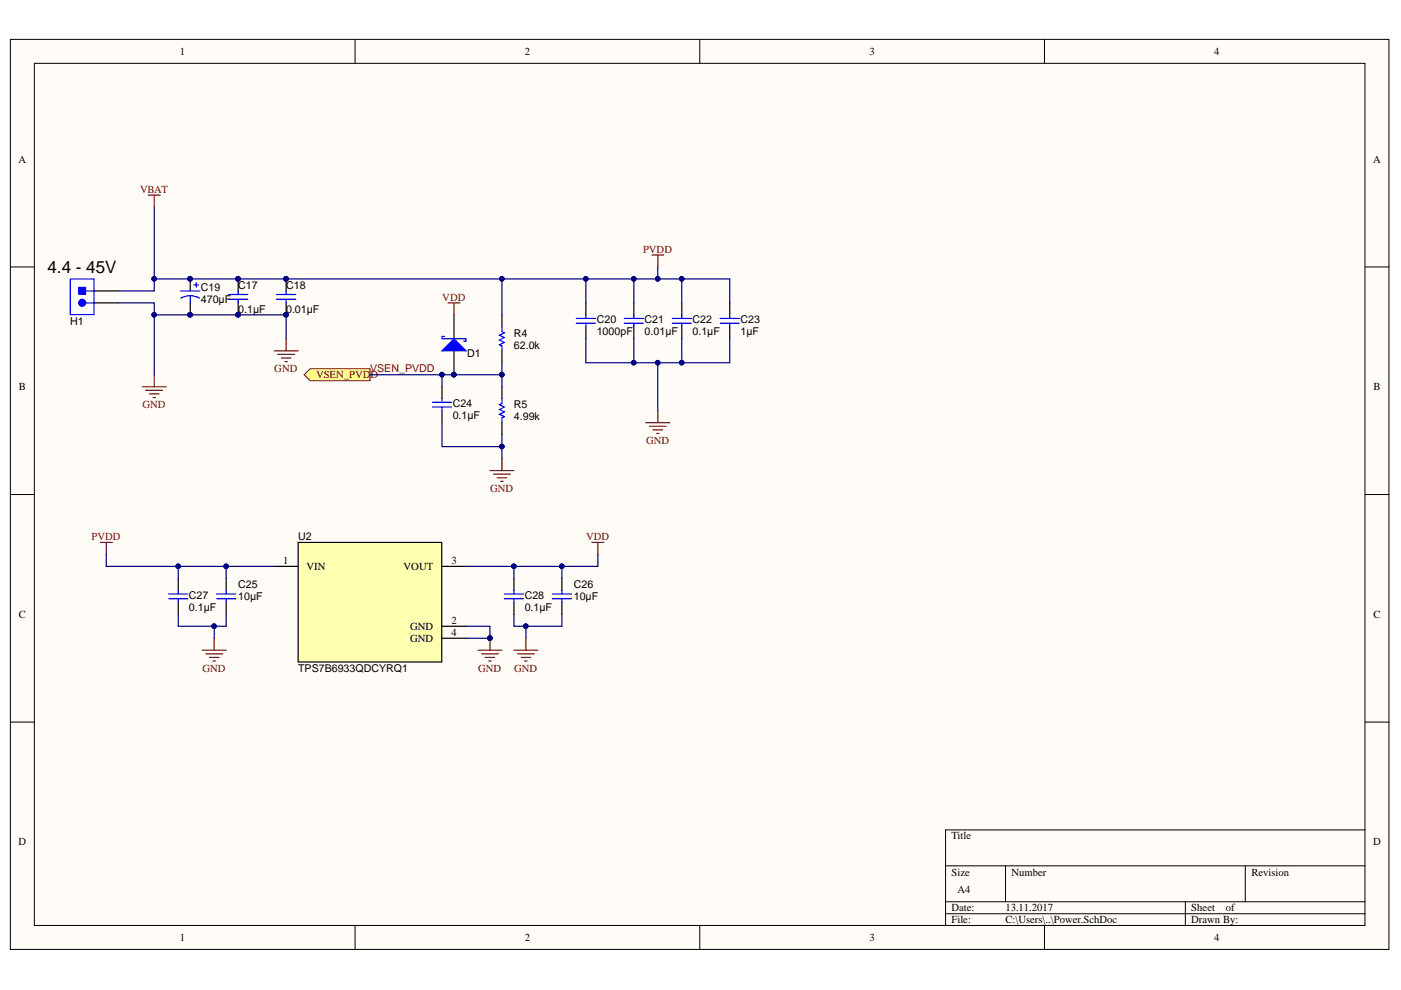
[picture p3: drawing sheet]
<svg xmlns="http://www.w3.org/2000/svg" width="297mm" height="210mm" viewBox="0 0 297 210" stroke-linecap="round" stroke-linejoin="round" font-family="sans-serif">
<defs><g id="words">
<text font-size="3.6" x="10.1" y="57.8">4.4 - 45V</text>
<g font-size="2.3">
<text x="38.2" y="11.7">1</text>
<text x="111.3" y="11.7">2</text>
<text x="184.3" y="11.7">3</text>
<text x="257.4" y="11.7">4</text>
<text x="3.9" y="34.5">A</text>
<text x="291.2" y="34.5">A</text>
<text x="42.6" y="64.2">470µF</text>
<text x="42.6" y="61.7">C19</text>
<text x="50.5" y="61.2">C17</text>
<text x="60.7" y="61.2">C18</text>
<text x="14.9" y="68.8">H1</text>
<text x="50.5" y="66.3">0.1µF</text>
<text x="60.7" y="66.3">0.01µF</text>
<text x="109" y="71.4">R4</text>
<text x="126.5" y="71.1">1000pF</text>
<text x="126.5" y="68.6">C20</text>
<text x="136.7" y="71.1">0.01µF</text>
<text x="136.7" y="68.6">C21</text>
<text x="146.8" y="71.1">0.1µF</text>
<text x="146.8" y="68.6">C22</text>
<text x="157" y="71.1">1µF</text>
<text x="157" y="68.6">C23</text>
<text x="99.1" y="75.7">D1</text>
<text x="109" y="73.9">62.0k</text>
<text x="4" y="82.8">B</text>
<text x="291.2" y="82.8">B</text>
<text x="96" y="88.9">0.1µF</text>
<text x="96" y="86.3">C24</text>
<text x="109" y="89.1">4.99k</text>
<text x="109" y="86.6">R5</text>
<text x="60" y="119.6">1</text>
<text x="63.2" y="114.5">U2</text>
<text x="95.7" y="119.6">3</text>
<text x="50.5" y="124.7">C25</text>
<text x="65" y="120.9">VIN</text>
<text x="85.6" y="120.9">VOUT</text>
<text x="121.7" y="124.7">C26</text>
<text x="4" y="131">C</text>
<text x="40.1" y="129.5">0.1µF</text>
<text x="40.1" y="127">C27</text>
<text x="50.5" y="127.2">10µF</text>
<text x="111.3" y="129.5">0.1µF</text>
<text x="111.3" y="127">C28</text>
<text x="121.7" y="127.2">10µF</text>
<text x="291.2" y="131">C</text>
<text x="87" y="133.6">GND</text>
<text x="87" y="136.1">GND</text>
<text x="95.7" y="132.3">2</text>
<text x="95.7" y="134.8">4</text>
<text x="63.2" y="142.4">TPS7B6933QDCYRQ1</text>
<text x="3.9" y="179.3">D</text>
<text x="201.7" y="178">Title</text>
<text x="291.2" y="179.3">D</text>
<text x="201.7" y="185.6">Size</text>
<text x="214.5" y="185.6">Number</text>
<text x="265.3" y="185.6">Revision</text>
<text x="203" y="189.4">A4</text>
<text x="201.7" y="193.2">Date:</text>
<text x="201.7" y="195.8">File:</text>
<text x="213.2" y="193.2">13.11.2017</text>
<text x="213.2" y="195.8">C:\Users\..\Power.SchDoc</text>
<text x="252.6" y="193.2">Sheet</text>
<text x="252.6" y="195.8">Drawn By:</text>
<text x="259.9" y="193.2">of</text>
<text x="38.2" y="199.6">1</text>
<text x="111.3" y="199.6">2</text>
<text x="184.3" y="199.6">3</text>
<text x="257.4" y="199.6">4</text>
</g>
<g font-size="2.3" fill="#800000">
<text x="29.7" y="40.9">VBAT</text>
<text x="136.3" y="53.6">PVDD</text>
<text x="93.8" y="63.7">VDD</text>
<text x="58.2" y="79">GND</text>
<text x="67" y="80.2">VSEN_PVDD</text>
<text x="78.5" y="79">VSEN_PVDD</text>
<text x="30.2" y="86.6">GND</text>
<text x="137" y="94.2">GND</text>
<text x="103.9" y="104.4">GND</text>
<text x="19.4" y="114.5">PVDD</text>
<text x="124.3" y="114.5">VDD</text>
<text x="42.9" y="142.4">GND</text>
<text x="101.4" y="142.4">GND</text>
<text x="109" y="142.4">GND</text>
</g>
</g></defs>
<g fill="#fffcf8" stroke="#000" stroke-width=".21">
<path d="M2.2 8.3h292.3v193h-292.3z"/>
<path d="M7.3 13.4h282.1v182.8h-282.1z"/>
</g>
<g fill="none" stroke="#000" stroke-width=".21">
<path d="M75.3 8.3v5.1M148.4 8.3v5.1M221.4 8.3v5.1M2.2 56.6h5.1M289.4 56.6h5.1M2.2 104.9h5.1M289.4 104.9h5.1M2.2 153.1h5.1M289.4 153.1h5.1M289.4 176h-88.9v20.3M75.3 196.3v5.1M148.4 196.3v5.1"/>
<path d="M200.5 183.6h88.9M200.5 191.2h88.9M200.5 193.7h88.9M213.2 183.6v7.6M221.4 196.3v5.1M251.3 191.2v5.1M264 183.6v7.6"/>
</g>
<g fill="none" stroke="#800000" stroke-width=".26">
<path d="M31.4 41.4h2.6M32.7 41.4v2.5M138.2 54.1h2.5M139.5 54.1v2.5M32.7 79.5v2.5M30.2 82h5M30.9 82.8h3.6M31.7 83.5h2M32.4 84.3h.6M103.9 99.8h5.1M106.4 97.2v2.6M136.9 89.6h5.1"/>
<path d="M137.7 90.4h3.5M138.5 91.1h2M139.2 91.9h.5M139.5 87.1v2.5M104.6 100.5h3.6M105.4 101.3h2M106.2 102.1h.5"/>
</g>
<path d="M60.7 59.1v2.6M60.7 64.2v2.6M96.3 66.8v5M96.3 74.4v5.1M134.4 64.2v2.6M134.4 69.3v2.5M144.6 64.2v2.6M144.6 69.3v2.5M154.7 64.2v2.6M154.7 69.3v2.5M106.4 82v2.5M106.4 89.6v2.6" fill="none" stroke="#000" stroke-width=".26"/>
<g fill="#000080" stroke="#000080" stroke-width=".21">
<circle cx="60.6" cy="59.1" r=".49"/>
<circle cx="60.6" cy="66.7" r=".49"/>
<circle cx="96.2" cy="79.4" r=".49"/>
</g>
<g fill="none" stroke="#00f" stroke-width=".26">
<path d="M58.6 62.4h4.1M58.6 63.5h4.1M60.7 61.7v.7M60.7 63.5v.7M132.4 67.5h4M132.4 68.5h4M134.4 66.8v.7M134.4 68.5v.8M142.5 67.5h4.1M142.5 68.5h4.1M144.6 66.8v.7M144.6 68.5v.8"/>
<path d="M152.7 67.5h4.1M152.7 68.5h4.1M154.7 66.8v.7M154.7 68.5v.8M106.4 84.5v1.1l-.5 .2 1 .5-1 .5 1 .5-1 .5 1 .5-.5 .3v1"/>
</g>
<path d="M93.7 74.4l2.6-2.6 2.5 2.6z" fill="#00f"/>
<g fill="none" stroke="#00f" stroke-width=".26">
<path d="M48.5 62.4h4M48.5 63.5h4M50.5 61.7v.7M50.5 63.5v.7M93.7 74.4l2.6-2.6 2.5 2.6zM94.2 71.3h-.5v.5h5.1v.5h-.5M106.4 69.3v1l.5 .3-1 .5 1 .5-1 .5 1 .5-1 .5 .5 .3v1M122.2 67.5h4M122.2 68.5h4M124.2 66.8v.7M124.2 68.5v.8M91.7 85.3h4"/>
<path d="M91.7 86.3h4M93.7 84.5v.8M93.7 86.3v.8"/>
</g>
<g fill="#000080" stroke="#000080" stroke-width=".21">
<circle cx="96.2" cy="79.4" r=".49"/>
<circle cx="50.5" cy="59.1" r=".49"/>
<circle cx="50.5" cy="66.7" r=".49"/>
</g>
<path d="M95 64.2h2.5M96.3 64.2v2.6" fill="none" stroke="#800000" stroke-width=".26"/>
<path d="M50.5 59.1v2.6M50.5 64.2v2.6M106.4 66.8v2.5M106.4 74.4v2.5M124.2 64.2v2.6M124.2 69.3v2.5M93.7 82v2.5M93.7 87.1v2.5" fill="none" stroke="#000" stroke-width=".26"/>
<path d="M14.9 59.1h5v7.6h-5z" fill="#fff" stroke="#00f" stroke-width=".26"/>
<path d="M18.2 64.2h1.8M18.2 61.7h1.8" fill="none" stroke="#00f" stroke-width=".26"/>
<circle cx="17.4" cy="64.2" r=".74" fill="#00f" stroke="#00f" stroke-width=".26"/>
<path d="M20 61.7h5.1M20 64.2h5.1" fill="none" stroke="#000" stroke-width=".26"/>
<path d="M16.7 60.9h1.5v1.5h-1.5z" fill="#00f" stroke="#00f" stroke-width=".21"/>
<path d="M63.2 115h30.5v25.4h-30.5z" fill="#ffffb0" stroke="#000" stroke-width=".26"/>
<g fill="none" stroke="#000" stroke-width=".26">
<path d="M40.3 59.1v2.6M40.3 64.2v2.6M37.8 122.6v2.6M37.8 127.7v2.5M48 122.6v2.6M48 127.7v2.5M58.1 120.1h5.1M93.7 120.1h5.1M93.7 132.8h5.1M93.7 135.3h5.1M109 122.6v2.6M109 127.7v2.5"/>
<path d="M119.1 122.6v2.6M119.1 127.7v2.5"/>
</g>
<g fill="none" stroke="#00f" stroke-width=".26">
<path d="M41.6 59.9v1M38.3 61.7h4.1M40.3 62.7l.8 .1 1.2 .4M40.3 62.7l-.8 .1-1.2 .4M40.3 62.7v1.5M41.1 60.4h1M35.8 125.9h4M35.8 126.9h4M37.8 125.2v.7M37.8 126.9v.8M45.9 125.9h4.1M45.9 126.9h4.1"/>
<path d="M48 125.2v.7M48 126.9v.8M106.9 125.9h4.1M106.9 126.9h4.1M109 125.2v.7M109 126.9v.8M117.1 125.9h4.1M117.1 126.9h4.1M119.1 125.2v.7M119.1 126.9v.8"/>
</g>
<g fill="none" stroke="#800000" stroke-width=".26">
<path d="M21.3 115h2.5M22.5 115v2.5M125.5 115h2.5M126.8 115v2.5M42.9 137.9h5.1M43.6 138.6h3.6M44.4 139.4h2M45.4 135.3v2.6M101.3 137.9h5.1M102.1 138.6h3.6M102.9 139.4h2M103.9 135.3v2.6"/>
<path d="M109 137.9h5M109.7 138.6h3.6M110.5 139.4h2M111.5 135.3v2.6M45.2 140.2h.5M103.6 140.2h.5M111.3 140.2h.5"/>
</g>
<g fill="#000080" stroke="#000080" stroke-width=".21">
<circle cx="103.9" cy="135.3" r=".48"/>
<circle cx="40.3" cy="59.1" r=".49"/>
<circle cx="40.3" cy="66.7" r=".49"/>
</g>
<path d="M64.5 79.5l1.2-1.3h12.8v2.5h-12.8z" fill-rule="evenodd" fill="#ffff80" stroke="#800000" stroke-width=".21"/>
<path d="M58.1 74.4h5.1M58.9 75.1h3.5M59.6 75.9h2.1M60.4 76.7h.5M60.7 71.8v2.6" fill="none" stroke="#800000" stroke-width=".26"/>
<g fill="none" stroke="#000080" stroke-width=".26">
<path d="M32.7 43.9v17.8h-7.6M32.7 59.1h73.7M124.2 59.1v5.1M134.4 59.1v5.1M139.5 56.6v2.5M144.6 59.1v5.1M25.1 64.2h7.6v15.3M32.7 66.8h28v5M78.5 79.5h27.9M93.7 79.5v2.5M106.4 76.9v5.1M124.2 71.8v5.1h30.5v-5.1"/>
<path d="M134.4 71.8v5.1M139.5 76.9v10.2M144.6 71.8v5.1M154.7 64.2v-5.1h-48.3v7.7M93.7 89.6v5.1h12.7M106.4 92.2v5M22.5 117.5v2.6h35.6M126.8 117.5v2.6h-28M37.8 130.2v2.6h7.6v2.5M37.8 120.1v2.5M48 130.2v2.6h-2.6M48 120.1v2.5"/>
<path d="M98.8 132.8h5.1v2.5h-5.1M109 130.2v2.6h10.1v-2.6M109 120.1v2.5M111.5 132.8v2.5M119.1 120.1v2.5"/>
</g>
<g fill="#000080" stroke="#000080" stroke-width=".21">
<circle cx="32.7" cy="66.7" r=".48"/>
<circle cx="139.4" cy="59.1" r=".48"/>
<circle cx="139.4" cy="76.9" r=".48"/>
<circle cx="106.4" cy="79.4" r=".48"/>
<circle cx="106.4" cy="94.7" r=".48"/>
<circle cx="144.5" cy="76.9" r=".48"/>
<circle cx="144.5" cy="59.1" r=".48"/>
<circle cx="32.7" cy="59.1" r=".48"/>
<circle cx="134.4" cy="59.1" r=".48"/>
<circle cx="134.4" cy="76.9" r=".48"/>
<circle cx="124.2" cy="59.1" r=".48"/>
<circle cx="93.7" cy="79.4" r=".48"/>
<circle cx="47.9" cy="120.1" r=".48"/>
<circle cx="108.9" cy="120.1" r=".48"/>
<circle cx="111.5" cy="132.8" r=".48"/>
<circle cx="119.1" cy="120.1" r=".48"/>
<circle cx="103.9" cy="135.3" r=".48"/>
<circle cx="96.2" cy="79.4" r=".49"/>
<circle cx="106.4" cy="59.1" r=".48"/>
<circle cx="40.3" cy="59.1" r=".49"/>
<circle cx="50.5" cy="59.1" r=".49"/>
<circle cx="60.6" cy="59.1" r=".49"/>
<circle cx="37.8" cy="120.1" r=".48"/>
<circle cx="45.4" cy="132.8" r=".49"/>
<circle cx="40.3" cy="66.7" r=".49"/>
<circle cx="50.5" cy="66.7" r=".49"/>
<circle cx="60.6" cy="66.7" r=".49"/>
</g>
<use href="#words"/>
</svg>
